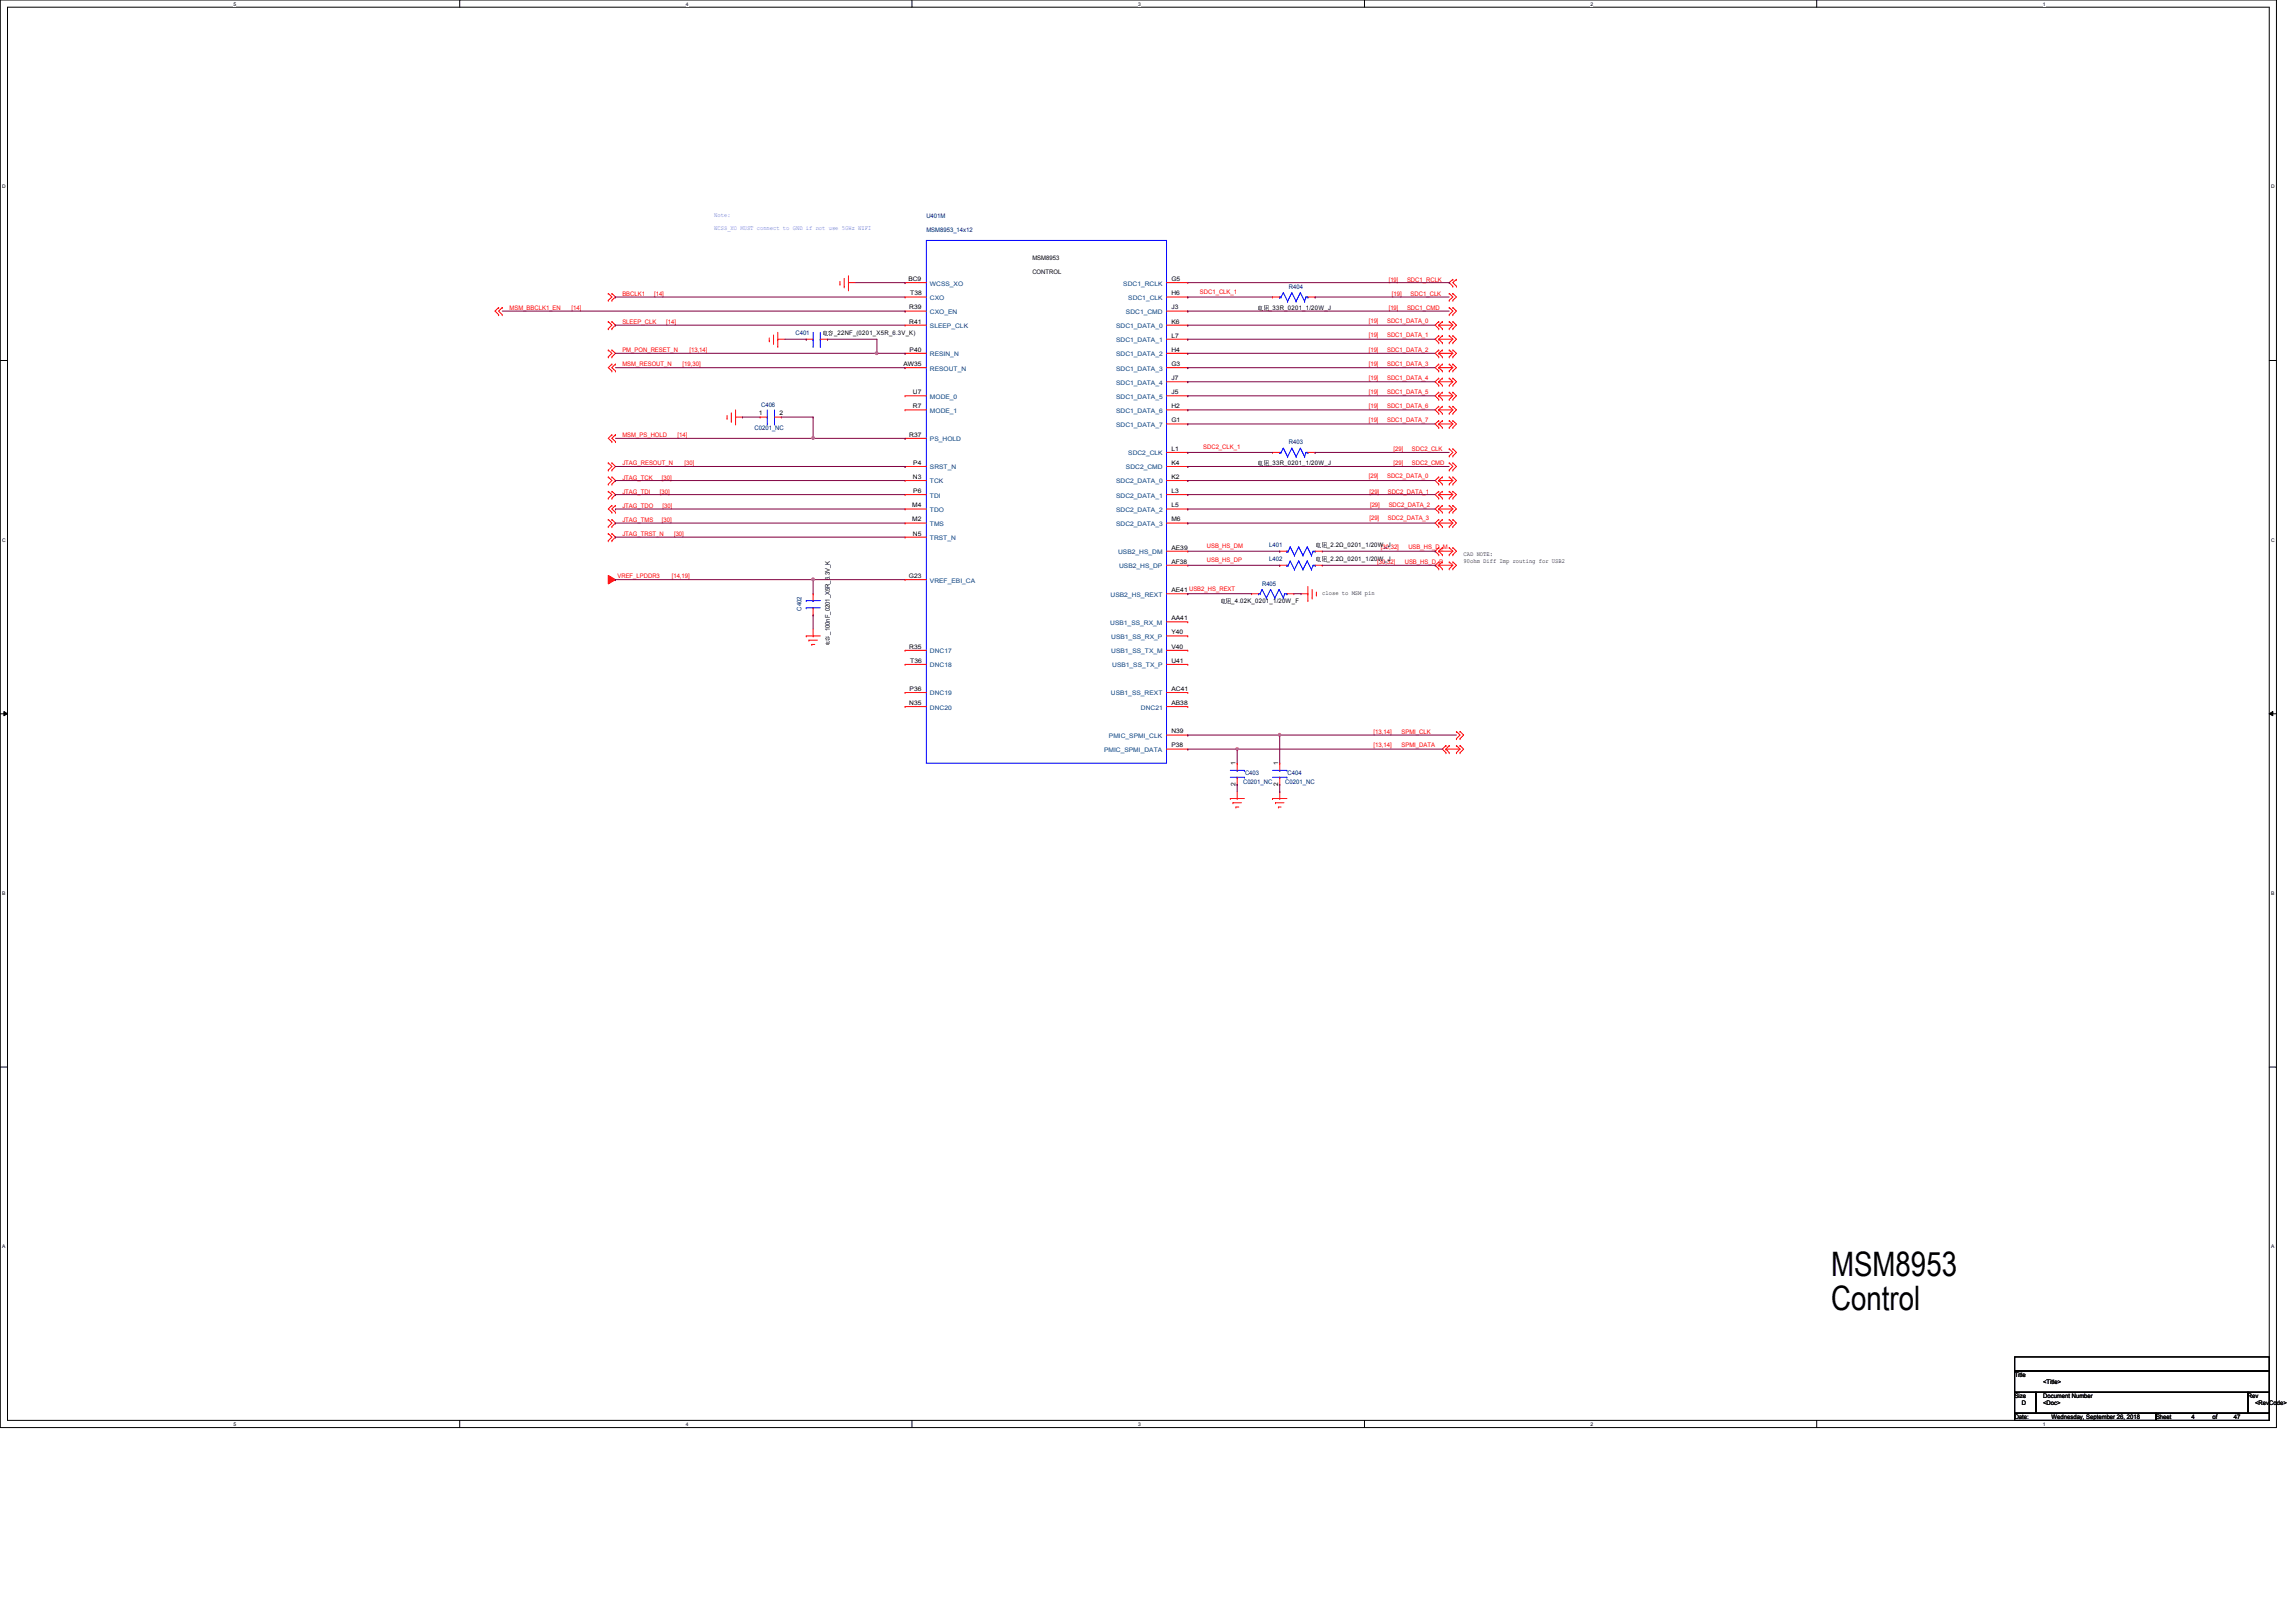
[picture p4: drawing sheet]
<svg xmlns="http://www.w3.org/2000/svg" width="297mm" height="210mm" viewBox="0 0 297 210" stroke-linecap="round" stroke-linejoin="round" font-family="sans-serif">
<defs><g id="words">
<g font-size="4.4">
<text x="236.9" y="165.1">MSM8953</text>
<text x="236.9" y="169.5">Control</text>
</g>
<g font-size=".8" fill="#8000ff">
<text x="92.4" y="28.1">Note:</text>
<text x="92.4" y="29.7">WCSS_XO MUST connect to GND if not use 5GHz WIFI</text>
</g>
<g font-size=".8" fill="#000080">
<text x="119.8" y="28.2">U401M</text>
<text x="119.8" y="30.1">MSM8953_14x12</text>
<text x="166.7" y="37.3">R404</text>
<text x="102.9" y="43.4">C401</text>
<text x="98.5" y="52.6">C406</text>
<text x="97.6" y="55.6">C0201_NC</text>
<text x="166.7" y="57.5">R403</text>
<text x="164.2" y="70.7">L401</text>
<text x="163.3" y="75.8">R405</text>
<text x="164.2" y="72.6">L402</text>
<text x="103.7" y="79" transform="rotate(-90 103.7 79)">C402</text>
<text x="160.8" y="101.5">C0201_NC</text>
<text x="161.1" y="100.2">C403</text>
<text x="166.3" y="101.5">C0201_NC</text>
<text x="166.6" y="100.2">C404</text>
</g>
<g font-size=".8">
<text x="133.6" y="35.5">CONTROL</text>
<text x="133.6" y="33.7">MSM8953</text>
<text x="117.5" y="36.4">BC9</text>
<text x="117.6" y="40">R39</text>
<text x="117.6" y="41.9">R41</text>
<text x="117.8" y="38.2">T38</text>
<text x="151.6" y="36.4">G5</text>
<text x="151.6" y="38.2">H6</text>
<text x="151.6" y="40">J3</text>
<text x="151.6" y="41.9">K6</text>
<text x="162.6" y="40.1">电电_33R_0201_1/20W_J</text>
<text x="106.4" y="43.4">电电_22NF_(0201_X5R_6.3V_K)</text>
<text x="116.9" y="47.4">AW35</text>
<text x="117.7" y="45.5">P40</text>
<text x="151.6" y="43.7">L7</text>
<text x="151.6" y="45.5">H4</text>
<text x="151.6" y="47.4">G3</text>
<text x="98.2" y="53.8">1</text>
<text x="100.8" y="53.8">2</text>
<text x="118.1" y="51">U7</text>
<text x="118.1" y="52.8">R7</text>
<text x="151.6" y="49.2">J7</text>
<text x="151.6" y="51">J5</text>
<text x="151.6" y="52.8">H2</text>
<text x="117.6" y="56.5">R37</text>
<text x="151.6" y="54.7">G1</text>
<text x="151.6" y="58.3">L1</text>
<text x="118" y="65.7">M4</text>
<text x="118.1" y="62">N3</text>
<text x="118.1" y="60.2">P4</text>
<text x="118.1" y="63.8">P6</text>
<text x="151.6" y="60.2">K4</text>
<text x="151.6" y="62">K2</text>
<text x="151.6" y="63.8">L3</text>
<text x="151.6" y="65.7">L5</text>
<text x="162.6" y="60.2">电电_33R_0201_1/20W_J</text>
<text x="118" y="67.5">M2</text>
<text x="118.1" y="69.3">N5</text>
<text x="151.6" y="67.5">M6</text>
<text x="151.6" y="71.1">AE39</text>
<text x="170.1" y="70.7">电电_2.2Ω_0201_1/20W_J</text>
<text x="117.6" y="74.8">G23</text>
<text x="151.6" y="72.9">AF38</text>
<text x="151.6" y="76.6">AE41 USB2_HS_REXT</text>
<text x="170.1" y="72.6">电电_2.2Ω_0201_1/20W_J</text>
<text x="171.1" y="77">close to MSM pin</text>
<text x="189.4" y="72">CAD NOTE:</text>
<text x="189.4" y="72.8">90ohm Diff Imp routing for USB2</text>
<text x="107.4" y="82.1" transform="rotate(-90 107.4 82.1)">_100nF_0201_X5R_6.3V_K</text>
<text x="107.4" y="83.7">电</text>
<text x="107.4" y="82.9">电</text>
<text x="117.6" y="83.9">R35</text>
<text x="151.6" y="80.3">AA41</text>
<text x="151.6" y="82.1">Y40</text>
<text x="151.6" y="83.9">V40</text>
<text x="157.8" y="78.1">电电_4.02K_0201_1/20W_F</text>
<text x="117.7" y="89.4">P36</text>
<text x="117.8" y="85.8">T36</text>
<text x="151.6" y="85.8">U41</text>
<text x="151.6" y="89.4">AC41</text>
<text x="117.6" y="91.2">N35</text>
<text x="151.6" y="91.2">AB38</text>
<text x="151.6" y="94.9">N39</text>
<text x="151.6" y="96.7">P38</text>
<text x="159.8" y="101.7" transform="rotate(-90 159.8 101.7)">2</text>
<text x="159.8" y="99.1" transform="rotate(-90 159.8 99.1)">1</text>
<text x="165.4" y="101.7" transform="rotate(-90 165.4 101.7)">2</text>
<text x="165.4" y="99.1" transform="rotate(-90 165.4 99.1)">1</text>
<text x="260.6" y="178.2">Title</text>
<text x="264.3" y="179.1">&lt;Title&gt;</text>
<text x="260.6" y="180.9">Size</text>
<text x="260.6" y="183.6">Date:</text>
<text x="261.6" y="181.8">D</text>
<text x="264.3" y="180.9">Document Number</text>
<text x="264.3" y="181.8">&lt;Doc&gt;</text>
<text x="265.4" y="183.6">Wednesday, September 26, 2018</text>
<text x="278.9" y="183.6">Sheet</text>
<text x="283.5" y="183.6">4</text>
<text x="286.3" y="183.6">of</text>
<text x="289" y="183.6">47</text>
<text x="290.8" y="180.9">Rev</text>
<text x="291.8" y="181.8">&lt;RevCode&gt;</text>
</g>
<g font-size=".8" fill="#f00">
<text x="65.9" y="40.1">MSM_BBCLK1_EN</text>
<text x="74" y="40.1">[14]</text>
<text x="80.5" y="38.3">BBCLK1</text>
<text x="80.5" y="41.9">SLEEP_CLK</text>
<text x="84.6" y="38.3">[14]</text>
<text x="86.2" y="41.9">[14]</text>
<text x="155.2" y="38.1">SDC1_CLK_1</text>
<text x="177.1" y="41.8">[19]</text>
<text x="179.4" y="41.8">SDC1_DATA_0</text>
<text x="179.7" y="40.1">[19]</text>
<text x="179.7" y="36.4">[19]</text>
<text x="180.1" y="38.3">[19]</text>
<text x="182" y="40.1">SDC1_CMD</text>
<text x="182" y="36.4">SDC1_RCLK</text>
<text x="182.5" y="38.3">SDC1_CLK</text>
<text x="80.5" y="45.6">PM_PON_RESET_N</text>
<text x="80.5" y="47.4">MSM_RESOUT_N</text>
<text x="88.3" y="47.4">[19,30]</text>
<text x="89.2" y="45.6">[13,14]</text>
<text x="177.1" y="43.6">[19]</text>
<text x="177.1" y="45.5">[19]</text>
<text x="177.1" y="47.3">[19]</text>
<text x="179.4" y="43.6">SDC1_DATA_1</text>
<text x="179.4" y="45.5">SDC1_DATA_2</text>
<text x="179.4" y="47.3">SDC1_DATA_3</text>
<text x="177.1" y="49.1">[19]</text>
<text x="177.1" y="51">[19]</text>
<text x="177.1" y="52.8">[19]</text>
<text x="179.4" y="49.1">SDC1_DATA_4</text>
<text x="179.4" y="51">SDC1_DATA_5</text>
<text x="179.4" y="52.8">SDC1_DATA_6</text>
<text x="80.5" y="56.6">MSM_PS_HOLD</text>
<text x="87.7" y="56.6">[14]</text>
<text x="155.7" y="58.2">SDC2_CLK_1</text>
<text x="177.1" y="54.7">[19]</text>
<text x="179.4" y="54.7">SDC1_DATA_7</text>
<text x="180.3" y="58.4">[29]</text>
<text x="182.7" y="58.4">SDC2_CLK</text>
<text x="80.5" y="60.2">JTAG_RESOUT_N</text>
<text x="80.5" y="62.1">JTAG_TCK</text>
<text x="80.5" y="63.9">JTAG_TDI</text>
<text x="80.5" y="65.7">JTAG_TDO</text>
<text x="85.4" y="63.9">[30]</text>
<text x="85.6" y="62.1">[30]</text>
<text x="85.7" y="65.7">[30]</text>
<text x="88.6" y="60.2">[30]</text>
<text x="177.1" y="61.8">[29]</text>
<text x="177.2" y="63.9">[29]</text>
<text x="177.2" y="65.6">[29]</text>
<text x="179.4" y="61.8">SDC2_DATA_0</text>
<text x="179.5" y="63.9">SDC2_DATA_1</text>
<text x="179.7" y="65.6">SDC2_DATA_2</text>
<text x="180.3" y="60.2">[29]</text>
<text x="182.7" y="60.2">SDC2_CMD</text>
<text x="80.5" y="67.5">JTAG_TMS</text>
<text x="80.5" y="69.3">JTAG_TRST_N</text>
<text x="85.6" y="67.5">[30]</text>
<text x="87.2" y="69.3">[30]</text>
<text x="156.1" y="71">USB_HS_DM</text>
<text x="177.2" y="67.4">[29]</text>
<text x="178.6" y="71.1">[30,32]</text>
<text x="179.5" y="67.4">SDC2_DATA_3</text>
<text x="182.2" y="71.1">USB_HS_D_M</text>
<text x="79.9" y="74.8">VREF_LPDDR3</text>
<text x="86.9" y="74.8">[14,19]</text>
<text x="156.1" y="72.8">USB_HS_DP</text>
<text x="178.2" y="72.9">[30,32]</text>
<text x="181.7" y="72.9">USB_HS_D_P</text>
<text x="177.7" y="95">[13,14]</text>
<text x="181.3" y="95">SPMI_CLK</text>
<text x="177.7" y="96.7">[13,14]</text>
<text x="181.3" y="96.7">SPMI_DATA</text>
</g>
<g font-size=".8" fill="#004080">
<text x="120.3" y="37">WCSS_XO</text>
<text x="120.3" y="38.8">CXO</text>
<text x="120.3" y="40.6">CXO_EN</text>
<text x="145.3" y="37">SDC1_RCLK</text>
<text x="145.7" y="40.6">SDC1_CMD</text>
<text x="146" y="38.8">SDC1_CLK</text>
<text x="120.3" y="42.5">SLEEP_CLK</text>
<text x="120.3" y="46.1">RESIN_N</text>
<text x="120.3" y="48">RESOUT_N</text>
<text x="144.4" y="42.5">SDC1_DATA_0</text>
<text x="144.4" y="44.3">SDC1_DATA_1</text>
<text x="144.4" y="46.1">SDC1_DATA_2</text>
<text x="144.4" y="48">SDC1_DATA_3</text>
<text x="120.3" y="51.6">MODE_0</text>
<text x="120.3" y="53.4">MODE_1</text>
<text x="144.4" y="49.8">SDC1_DATA_4</text>
<text x="144.4" y="51.6">SDC1_DATA_5</text>
<text x="144.4" y="53.4">SDC1_DATA_6</text>
<text x="120.3" y="57.1">PS_HOLD</text>
<text x="144.4" y="55.2">SDC1_DATA_7</text>
<text x="146" y="58.9">SDC2_CLK</text>
<text x="120.3" y="60.7">SRST_N</text>
<text x="120.3" y="62.6">TCK</text>
<text x="120.3" y="64.4">TDI</text>
<text x="144.4" y="62.6">SDC2_DATA_0</text>
<text x="144.4" y="64.4">SDC2_DATA_1</text>
<text x="145.7" y="60.7">SDC2_CMD</text>
<text x="120.3" y="66.3">TDO</text>
<text x="120.3" y="69.9">TRST_N</text>
<text x="120.3" y="68.1">TMS</text>
<text x="144.4" y="66.3">SDC2_DATA_2</text>
<text x="144.4" y="68.1">SDC2_DATA_3</text>
<text x="144.6" y="71.7">USB2_HS_DM</text>
<text x="120.3" y="75.4">VREF_EBI_CA</text>
<text x="143.7" y="77.2">USB2_HS_REXT</text>
<text x="144.8" y="73.5">USB2_HS_DP</text>
<text x="143.6" y="80.9">USB1_SS_RX_M</text>
<text x="143.8" y="82.7">USB1_SS_RX_P</text>
<text x="120.3" y="84.5">DNC17</text>
<text x="120.3" y="86.4">DNC18</text>
<text x="143.8" y="84.5">USB1_SS_TX_M</text>
<text x="143.9" y="86.4">USB1_SS_TX_P</text>
<text x="120.3" y="90">DNC19</text>
<text x="120.3" y="91.8">DNC20</text>
<text x="143.5" y="95.5">PMIC_SPMI_CLK</text>
<text x="143.7" y="90">USB1_SS_REXT</text>
<text x="147.6" y="91.8">DNC21</text>
<text x="142.8" y="97.3">PMIC_SPMI_DATA</text>
</g>
<g font-size=".6">
<text x="30.2" y=".7">5</text>
<text x="88.7" y=".7">4</text>
<text x="147.2" y=".7">3</text>
<text x="205.8" y=".7">2</text>
<text x="264.3" y=".7">1</text>
<text x=".3" y="24.4">D</text>
<text x="293.8" y="24.4">D</text>
<text x=".3" y="70.1">C</text>
<text x="293.8" y="70.1">C</text>
<text x=".3" y="115.8">B</text>
<text x="293.8" y="115.8">B</text>
<text x=".3" y="161.5">A</text>
<text x="293.8" y="161.5">A</text>
<text x="30.2" y="184.5">5</text>
<text x="88.7" y="184.5">4</text>
<text x="147.2" y="184.5">3</text>
<text x="205.8" y="184.5">2</text>
<text x="264.3" y="184.5">1</text>
</g>
</g></defs>
<path d="M0 0h294.5v184.7h-294.5zM1 .9h292.6v182.9h-292.6z" fill="none" stroke="#000" stroke-width=".13"/>
<g fill="#fff">
<path d="M30.2 .1h.4v.7h-.4z"/>
<path d="M30.2 183.9h.4v.8h-.4z"/>
</g>
<path d="M59.5 0v.9M59.5 183.8v.9" fill="none" stroke="#000" stroke-width=".13"/>
<g fill="#fff">
<path d="M88.7 .1h.4v.7h-.4z"/>
<path d="M88.7 183.9h.4v.8h-.4z"/>
</g>
<path d="M118 0v.9M118 183.8v.9" fill="none" stroke="#000" stroke-width=".13"/>
<g fill="#fff">
<path d="M147.2 .1h.4v.7h-.4z"/>
<path d="M147.2 183.9h.4v.8h-.4z"/>
</g>
<path d="M176.5 0v.9M176.5 183.8v.9" fill="none" stroke="#000" stroke-width=".13"/>
<g fill="#fff">
<path d="M205.8 .1h.3v.7h-.3z"/>
<path d="M205.8 183.9h.3v.8h-.3z"/>
</g>
<path d="M235 0v.9M235 183.8v.9" fill="none" stroke="#000" stroke-width=".13"/>
<g fill="#fff">
<path d="M264.3 .1h.3v.7h-.3z"/>
<path d="M264.3 183.9h.3v.8h-.3z"/>
<path d="M.3 23.8h.5v.7h-.5z"/>
<path d="M293.8 23.8h.5v.7h-.5z"/>
<path d="M.3 69.5h.5v.7h-.5z"/>
<path d="M293.8 69.5h.5v.7h-.5z"/>
</g>
<path d="M0 46.7h1M293.6 46.7h.9" fill="none" stroke="#000" stroke-width=".13"/>
<g fill="#fff">
<path d="M.3 115.2h.4v.8h-.4z"/>
<path d="M293.8 115.2h.5v.8h-.5z"/>
</g>
<path d="M0 92.4h1M.5 92.1l.5 .3-.5 .2zM293.6 92.4l.4-.3v.5zM293.6 92.4h.9" fill="none" stroke="#000" stroke-width=".13"/>
<path d="M.5 92.1l.5 .3-.5 .2zM293.6 92.4l.4-.3v.5z" fill="#000"/>
<g fill="#fff">
<path d="M.3 161h.4v.7h-.4z"/>
<path d="M293.8 161h.4v.7h-.4z"/>
</g>
<path d="M0 138.1h1M293.6 138.1h.9" fill="none" stroke="#000" stroke-width=".13"/>
<g fill="none" stroke="#f00" stroke-width=".13">
<path d="M108.7 36.8h.1M108.7 36.4v.4M109.2 37.1h.1M109.2 36v1.1M109.8 36.6h.1M109.8 37.5h.1M109.8 36.6h.9M109.8 35.7v1.8M79.2 56.3h.1M79.2 57.1h.1M79.2 56.3l-.5 .4 .5 .4M79.6 56.3h.1"/>
<path d="M79.6 57.1h.1M79.6 56.3l-.4 .4 .4 .4M94.1 54.1h.1M94.1 53.8v.3M94.6 54.5h.1M94.6 53.4v1.1M95.2 54h.1M95.2 54.9h.1M95.2 54h.9M95.2 53v1.9M99.5 44.1h.1M99.5 43.7v.4"/>
<path d="M100.1 44.4h.1M100.1 43.3v1.1M100.6 43.9h.1M100.6 44.8h.1M100.6 43.9h1M100.6 43v1.8M168.3 76.8h.9M169.2 76.8h.1M169.2 77.7h.1M169.2 75.9v1.8M169.8 77.4h.1M169.8 76.3v1.1"/>
<path d="M170.3 77h.1M170.3 76.6v.4M104.3 82.3h.1M104.3 82.3h1.8M104.6 82.8h.1M104.6 82.8h1.1M105 83.4h.1M105 83.4h.4M105.2 82.3h.1M105.2 81.4v.9M159.2 103.3h.1M159.2 103.3h1.8"/>
<path d="M159.5 103.9h.1M159.5 103.9h1.1M159.9 104.4h.1M159.9 104.4h.4M160.1 103.3h.1M160.1 102.4v.9M164.6 103.3h.1M164.6 103.3h1.9M165 103.9h.1M165 103.9h1.1M165.4 104.4h.1M165.4 104.4h.3"/>
<path d="M165.6 103.3h.1M165.6 102.4v.9"/>
</g>
<path d="M78.7 74.5l.9 .5-.9 .6z" fill-rule="evenodd" fill="#f00"/>
<g fill="none" stroke="#f00" stroke-width=".13">
<path d="M64.5 39.8h.1M64.5 39.8l-.5 .5 .5 .4M65 39.8h.1M65 39.8l-.5 .5 .5 .4M78.7 38h.1M78.7 38.9h.1M78.7 38l.5 .4-.5 .5M79.2 38.9h.1M79.2 38h.1M79.2 38l.4 .4-.4 .5M117.1 36.6h.1M117.1 38.4h.1"/>
<path d="M117.1 38.4h2.7M117.1 36.6h2.7M150.9 38.4h2.8M150.9 36.6h2.8M153.7 36.6h.1M153.7 38.4h.1M164.6 38.4h.1M164.6 38.4h1M169.2 38.4h.9M170.1 38.4h.1M187.5 38h.1M187.5 38.9h.1"/>
<path d="M187.5 39.8h.1M187.5 38l.5 .4-.5 .5M187.5 39.8l.5 .5-.5 .4M188 38h.1M188 38.9h.1M188 39.8h.1M188 37h.1M188 36.2h.1M188 38l.4 .4-.4 .5M188 39.8l.4 .5-.4 .4M188 36.2l-.5 .4 .5 .4M188.4 36.2h.1"/>
<path d="M188.4 37h.1M188.4 36.2l-.4 .4 .4 .4M64.5 40.7h.1M65 40.7h.1M78.7 59.9h.1M78.7 41.6h.1M78.7 42.5h.1M78.7 45.3h.1M78.7 46.2h.1M78.7 59.9l.5 .5-.5 .4M78.7 41.6l.5 .5-.5 .4M78.7 45.3l.5 .4-.5 .5"/>
<path d="M79.2 59.9h.1M79.2 42.5h.1M79.2 41.6h.1M79.2 46.2h.1M79.2 45.3h.1M79.2 47.1h.1M79.2 48h.1M79.2 59.9l.4 .5-.4 .4M79.2 41.6l.4 .5-.4 .4M79.2 45.3l.4 .4-.4 .5M79.2 47.1l-.5 .5 .5 .4M79.6 47.1h.1"/>
<path d="M79.6 48h.1M79.6 47.1l-.4 .5 .4 .4M98.3 54h.1M98.3 54h1M100.2 54h.9M101.1 54h.1M104.3 43.9h.1M104.3 43.9h.9M106.1 43.9h1M107.1 43.9h.1M117.1 40.3h.1M117.1 42.1h.1"/>
<path d="M117.1 45.7h.1M117.1 47.6h.1M117.1 51.2h.1M117.1 53h.1M117.1 56.7h.1M117.1 45.7h2.7M117.1 47.6h2.7M117.1 51.2h2.7M117.1 42.1h2.7M117.1 53h2.7M117.1 40.3h2.7M117.1 56.7h2.7"/>
<path d="M150.9 43.9h2.8M150.9 45.7h2.8M150.9 49.4h2.8M150.9 47.6h2.8M150.9 51.2h2.8M150.9 42.1h2.8M150.9 54.9h2.8M150.9 53h2.8M150.9 58.5h2.8M150.9 40.3h2.8M153.7 40.3h.1M153.7 42.1h.1"/>
<path d="M153.7 43.9h.1M153.7 45.7h.1M153.7 47.6h.1M153.7 49.4h.1M153.7 51.2h.1M153.7 53h.1M153.7 54.9h.1M153.7 58.5h.1M164.6 58.5h.1M164.6 58.5h1M169.2 58.5h.9M170.1 58.5h.1"/>
<path d="M186.1 43.4h.1M186.1 44.4h.1M186.1 43.9h.1M186.1 45.3h.1M186.1 46.2h.1M186.1 45.7h.1M186.1 48.9h.1M186.1 49.9h.1M186.1 49.4h.1M186.1 47.1h.1M186.1 48h.1M186.1 47.6h.1"/>
<path d="M186.1 50.8h.1M186.1 51.7h.1M186.1 51.2h.1M186.1 41.6h.1M186.1 42.5h.1M186.1 42.1h.1M186.1 54.4h.1M186.1 55.3h.1M186.1 54.9h.1M186.1 52.6h.1M186.1 53.5h.1M186.1 53h.1"/>
<path d="M186.1 43.4l-.4 .5 .4 .5M186.1 43.9l.5 .5M186.1 42.1l.5 .4M186.1 43.9h1.9M186.1 45.3l-.4 .4 .4 .5M186.1 45.7l.5 .5M186.1 45.7h1.9M186.1 48.9l-.4 .5 .4 .5M186.1 49.4l.5 .5M186.1 49.4h1.9M186.1 47.1l-.4 .5 .4 .4M186.1 47.6l.5 .4"/>
<path d="M186.1 47.6h1.9M186.1 50.8l-.4 .4 .4 .5M186.1 51.2l.5 .5M186.1 51.2h1.9M186.1 41.6l-.4 .5 .4 .4M186.1 42.1h1.9M186.1 54.4l-.4 .5 .4 .4M186.1 54.9l.5 .4M186.1 54.9h1.9M186.1 52.6l-.4 .4 .4 .5M186.1 53l.5 .5M186.1 53h1.9"/>
<path d="M186.6 44.4h.1M186.6 43.4h.1M186.6 46.2h.1M186.6 45.3h.1M186.6 49.9h.1M186.6 48.9h.1M186.6 48h.1M186.6 47.1h.1M186.6 51.7h.1M186.6 50.8h.1M186.6 42.5h.1M186.6 41.6h.1"/>
<path d="M186.6 55.3h.1M186.6 54.4h.1M186.6 53.5h.1M186.6 52.6h.1M186.6 41.6l-.5 .5M186.6 43.4l-.5 .5M186.6 45.3l-.5 .4M186.6 48.9l-.5 .5M186.6 50.8l-.5 .4M186.6 47.1l-.5 .5M186.6 52.6l-.5 .4M186.6 54.4l-.5 .5"/>
<path d="M187.5 40.7h.1M187.5 59.9h.1M187.5 58.1h.1M187.5 59h.1M187.5 43.4h.1M187.5 44.4h.1M187.5 45.3h.1M187.5 46.2h.1M187.5 48.9h.1M187.5 49.9h.1M187.5 47.1h.1M187.5 48h.1"/>
<path d="M187.5 50.8h.1M187.5 51.7h.1M187.5 41.6h.1M187.5 42.5h.1M187.5 54.4h.1M187.5 55.3h.1M187.5 52.6h.1M187.5 53.5h.1M187.5 59.9l.5 .5-.5 .4M187.5 58.1l.5 .4-.5 .5M187.5 43.4l.5 .5M187.5 45.3l.5 .4"/>
<path d="M187.5 50.8l.5 .4M187.5 48.9l.5 .5M187.5 47.1l.5 .5M187.5 52.6l.5 .4M187.5 41.6l.5 .5M187.5 54.4l.5 .5M188 40.7h.1M188 59.9h.1M188 58.1h.1M188 59h.1M188 44.4h.1M188 43.4h.1"/>
<path d="M188 46.2h.1M188 45.3h.1M188 49.9h.1M188 48.9h.1M188 48h.1M188 47.1h.1M188 51.7h.1M188 50.8h.1M188 42.5h.1M188 41.6h.1M188 55.3h.1M188 54.4h.1"/>
<path d="M188 53.5h.1M188 52.6h.1M188 59.9l.4 .5-.4 .4M188 58.1l.4 .4-.4 .5M188 42.1l-.5 .4M188 43.4l.4 .5-.4 .5M188 43.9l-.5 .5M188 45.3l.4 .4-.4 .5M188 45.7l-.5 .5M188 48.9l.4 .5-.4 .5M188 49.4l-.5 .5M188 47.1l.4 .5-.4 .4"/>
<path d="M188 47.6l-.5 .4M188 50.8l.4 .4-.4 .5M188 51.2l-.5 .5M188 41.6l.4 .5-.4 .4M188 54.4l.4 .5-.4 .4M188 54.9l-.5 .4M188 52.6l.4 .4-.4 .5M188 53l-.5 .5M78.7 74.5l.9 .5-.9 .6zM78.7 60.8h.1M78.7 61.7h.1M78.7 62.7h.1"/>
<path d="M78.7 63.6h.1M78.7 64.5h.1M78.7 67.2h.1M78.7 68.2h.1M78.7 69h.1M78.7 70h.1M78.7 61.7l.5 .5-.5 .5M78.7 63.6l.5 .4-.5 .5M78.7 67.2l.5 .5-.5 .5M78.7 69l.5 .5-.5 .5M79.2 60.8h.1M79.2 62.7h.1"/>
<path d="M79.2 61.7h.1M79.2 64.5h.1M79.2 63.6h.1M79.2 68.2h.1M79.2 67.2h.1M79.2 70h.1M79.2 69h.1M79.2 65.4h.1M79.2 66.3h.1M79.2 61.7l.4 .5-.4 .5M79.2 63.6l.4 .4-.4 .5M79.2 67.2l.4 .5-.4 .5"/>
<path d="M79.2 69l.4 .5-.4 .5M79.2 65.4l-.5 .5 .5 .4M79.6 65.4h.1M79.6 66.3h.1M79.6 65.4l-.4 .5 .4 .4M105.2 76.8h.1M105.2 79.6h.1M105.2 76.8v.9M105.2 78.7v.9M117.1 60.4h.1M117.1 62.2h.1M117.1 64h.1"/>
<path d="M117.1 65.9h.1M117.1 69.5h.1M117.1 75h.1M117.1 67.7h.1M117.1 67.7h2.7M117.1 62.2h2.7M117.1 64h2.7M117.1 65.9h2.7M117.1 60.4h2.7M117.1 69.5h2.7M117.1 75h2.7M150.9 67.7h2.8"/>
<path d="M150.9 62.2h2.8M150.9 64h2.8M150.9 65.9h2.8M150.9 73.2h2.8M150.9 71.3h2.8M150.9 76.8h2.8M150.9 60.4h2.8M153.7 60.4h.1M153.7 62.2h.1M153.7 64h.1M153.7 65.9h.1M153.7 67.7h.1"/>
<path d="M153.7 71.3h.1M153.7 73.2h.1M153.7 76.8h.1M161.9 76.8h.1M161.9 76.8h.9M165.6 71.3h.1M165.6 73.2h.1M165.6 73.2h.9M165.6 71.3h.9M166.5 76.8h.9M167.4 76.8h.1M170.1 73.2h1"/>
<path d="M170.1 71.3h1M171.1 71.3h.1M171.1 73.2h.1M186.1 67.2h.1M186.1 68.2h.1M186.1 67.7h.1M186.1 61.7h.1M186.1 62.7h.1M186.1 62.2h.1M186.1 63.6h.1M186.1 64.5h.1M186.1 64h.1"/>
<path d="M186.1 65.4h.1M186.1 66.3h.1M186.1 65.9h.1M186.1 72.7h.1M186.1 73.6h.1M186.1 73.2h.1M186.1 70.9h.1M186.1 71.8h.1M186.1 71.3h.1M186.1 67.2l-.4 .5 .4 .5M186.1 67.7l.5 .5M186.1 67.7h1.9"/>
<path d="M186.1 61.7l-.4 .5 .4 .5M186.1 62.2l.5 .5M186.1 62.2h1.9M186.1 63.6l-.4 .4 .4 .5M186.1 64l.5 .5M186.1 64h1.9M186.1 65.4l-.4 .5 .4 .4M186.1 65.9l.5 .4M186.1 65.9h1.9M186.1 72.7l-.4 .5 .4 .4M186.1 73.2l.5 .4M186.1 73.2h1.9"/>
<path d="M186.1 70.9l-.4 .4 .4 .5M186.1 71.3l.5 .5M186.1 71.3h1.9M186.6 68.2h.1M186.6 67.2h.1M186.6 62.7h.1M186.6 61.7h.1M186.6 64.5h.1M186.6 63.6h.1M186.6 66.3h.1M186.6 65.4h.1M186.6 73.6h.1"/>
<path d="M186.6 72.7h.1M186.6 71.8h.1M186.6 70.9h.1M186.6 61.7l-.5 .5M186.6 67.2l-.5 .5M186.6 63.6l-.5 .4M186.6 65.4l-.5 .5M186.6 72.7l-.5 .5M186.6 70.9l-.5 .4M187.5 60.8h.1M187.5 67.2h.1M187.5 68.2h.1"/>
<path d="M187.5 61.7h.1M187.5 62.7h.1M187.5 63.6h.1M187.5 64.5h.1M187.5 65.4h.1M187.5 66.3h.1M187.5 72.7h.1M187.5 73.6h.1M187.5 70.9h.1M187.5 71.8h.1M187.5 67.2l.5 .5M187.5 61.7l.5 .5"/>
<path d="M187.5 63.6l.5 .4M187.5 65.4l.5 .5M187.5 72.7l.5 .5M187.5 70.9l.5 .4M188 60.8h.1M188 68.2h.1M188 67.2h.1M188 62.7h.1M188 61.7h.1M188 64.5h.1M188 63.6h.1M188 66.3h.1"/>
<path d="M188 65.4h.1M188 73.6h.1M188 72.7h.1M188 71.8h.1M188 70.9h.1M188 67.2l.4 .5-.4 .5M188 67.7l-.5 .5M188 61.7l.4 .5-.4 .5M188 62.2l-.5 .5M188 63.6l.4 .4-.4 .5M188 64l-.5 .5M188 65.4l.4 .5-.4 .4"/>
<path d="M188 65.9l-.5 .4M188 72.7l.4 .5-.4 .4M188 73.2l-.5 .4M188 70.9l.4 .4-.4 .5M188 71.3l-.5 .5M117.1 84.2h.1M117.1 86h.1M117.1 89.6h.1M117.1 91.4h.1M117.1 84.2h2.7M117.1 86h2.7M117.1 89.6h2.7"/>
<path d="M117.1 91.4h2.7M150.9 96.9h2.8M150.9 84.2h2.8M150.9 86h2.8M150.9 89.6h2.8M150.9 91.4h2.8M150.9 80.5h2.8M150.9 82.3h2.8M150.9 95.1h2.8M153.7 80.5h.1M153.7 82.3h.1M153.7 84.2h.1"/>
<path d="M153.7 86h.1M153.7 89.6h.1M153.7 91.4h.1M153.7 95.1h.1M153.7 96.9h.1M160.1 98.8h.1M160.1 98.8v.9M165.6 98.8h.1M165.6 98.8v.9M187.1 96.5h.1M187.1 97.4h.1M187.1 96.9h.1"/>
<path d="M187.1 96.5l-.5 .4 .5 .5M187.1 96.9l.4 .5M187.1 96.9h1.8M187.5 97.4h.1M187.5 96.5h.1M187.5 96.5l-.4 .4M188.4 94.7h.1M188.4 95.6h.1M188.4 96.5h.1M188.4 97.4h.1M188.4 94.7l.5 .4-.5 .5M188.4 96.5l.5 .4"/>
<path d="M188.9 94.7h.1M188.9 95.6h.1M188.9 97.4h.1M188.9 96.5h.1M188.9 94.7l.5 .4-.5 .5M188.9 96.5l.5 .4-.5 .5M188.9 96.9l-.5 .5M160.1 101.5h.1M160.1 100.6v.9M165.6 101.5h.1M165.6 100.6v.9"/>
</g>
<path d="M260.6 175.6h33v1.8h-33zM260.6 177.4h33v2.8h-33zM260.6 180.2h2.8v2.7h-2.8zM260.6 182.9h18.3v.9h-18.3zM263.4 180.2h27.4v2.7h-27.4zM278.9 182.9h14.7v.9h-14.7zM290.8 180.2h2.8v2.7h-2.8z" fill="none" stroke="#000" stroke-width=".13"/>
<g fill="none" stroke="#00f" stroke-width=".13">
<path d="M119.8 31.1h31.1v67.7h-31.1zM165.6 38.4h.1M165.7 38.4h.1M166 37.9h.1M166 37.9l.6 1.1M166 37.9l-.3 .5M166.6 39h.1M167.1 37.9h.1M167.1 37.9l.6 1.1M167.1 37.9l-.5 1.1M167.7 39h.1M168.2 37.9h.1"/>
<path d="M168.2 37.9l.6 1.1M168.2 37.9l-.5 1.1M168.8 39h.1M168.9 38.4h.1M168.9 38.4h.3M168.9 38.4l-.1 .6M169.2 38.4h.1M99.3 54h.1M99.3 54.9h.1M99.3 53v1.9M100.2 54.9h.1M100.2 54h.1"/>
<path d="M100.2 53v1.9M105.2 43.9h.1M105.2 44.8h.1M105.2 43v1.8M106.1 44.8h.1M106.1 43.9h.1M106.1 43v1.8M165.6 58.5h.1M165.7 58.5h.1M166 58h.1M166 58l.6 1.1M166 58l-.3 .5"/>
<path d="M166.6 59.1h.1M167.1 58h.1M167.1 58l.6 1.1M167.1 58l-.5 1.1M167.7 59.1h.1M168.2 58h.1M168.2 58l.6 1.1M168.2 58l-.5 1.1M168.8 59.1h.1M168.9 58.5h.1M168.9 58.5h.3M168.9 58.5l-.1 .6"/>
<path d="M169.2 58.5h.1M104.3 77.7h.1M104.3 78.7h.1M104.3 77.7h1.8M104.3 78.7h1.8M105.2 77.7h.1M105.2 78.7h.1M162.8 76.8h.1M162.8 76.8h.2M163 76.8h.1M163.3 76.3h.1M163.3 76.3l.5 1.1"/>
<path d="M163.3 76.3l-.3 .5M163.8 77.4h.1M164.4 76.3h.1M164.4 76.3l.5 1.1M164.4 76.3l-.6 1.1M164.9 77.4h.1M165.5 76.3h.1M165.5 76.3l.5 1.1M165.5 76.3l-.6 1.1M166 77.4h.1M166.2 76.8h.1M166.2 76.8h.3"/>
<path d="M166.2 76.8l-.2 .6M166.5 71.3h.1M166.5 73.2h.1M166.5 76.8h.1M166.5 71.3h.2M166.5 73.2h.2M166.7 71.3h.1M166.7 73.2h.1M166.9 70.8h.1M166.9 72.6h.1M166.9 70.8l.6 1.1M166.9 70.8l-.2 .5"/>
<path d="M166.9 72.6l.6 1.1M166.9 72.6l-.2 .6M167.5 71.9h.1M167.5 73.7h.1M168 70.8h.1M168 72.6h.1M168 70.8l.6 1.1M168 70.8l-.5 1.1M168 72.6l.6 1.1M168 72.6l-.5 1.1M168.6 71.9h.1M168.6 73.7h.1"/>
<path d="M169.1 70.8h.1M169.1 72.6h.1M169.1 70.8l.6 1.1M169.1 70.8l-.5 1.1M169.1 72.6l.6 1.1M169.1 72.6l-.5 1.1M169.7 71.9h.1M169.7 73.7h.1M169.9 71.3h.1M169.9 73.2h.1M169.9 71.3h.2M169.9 71.3l-.2 .6"/>
<path d="M169.9 73.2h.2M169.9 73.2l-.2 .5M170.1 71.3h.1M170.1 73.2h.1M159.2 99.7h1.8M160.1 99.7h.1M161 99.7h.1M164.6 99.7h1.9M165.6 99.7h.1M166.5 99.7h.1M159.2 100.6h1.8M160.1 100.6h.1"/>
<path d="M161 100.6h.1M164.6 100.6h1.9M165.6 100.6h.1M166.5 100.6h.1"/>
</g>
<path d="M79.6 47.6h37.5M79.6 45.7h33.8M113.4 45.7h.1M117.1 47.6h.1" fill="none" stroke="#800040" stroke-width=".13"/>
<path d="M113.3 45.6h.2v.2h-.2z" fill-rule="evenodd" fill="#f0f"/>
<path d="M113.3 45.6h.2v.2h-.2z" fill="none" stroke="#f0f" stroke-width=".13"/>
<g fill="none" stroke="#800040" stroke-width=".13">
<path d="M79.6 38.4h.1M79.6 38.4h37.5M153.7 38.4h.1M153.7 38.4h10.9M153.7 36.6h33.8M187.5 36.6h.1M65 40.3h52.1M117.1 40.3h.1M153.7 40.3h.1M153.7 51.2h.1M153.7 43.9h.1M153.7 45.7h.1"/>
<path d="M153.7 47.6h.1M153.7 49.4h.1M153.7 42.1h.1M153.7 54.9h.1M153.7 53h.1M153.7 58.5h.1M153.7 40.3h33.8M153.7 51.2h32M153.7 43.9h32M153.7 45.7h32M153.7 47.6h32M153.7 49.4h32"/>
<path d="M153.7 42.1h32M153.7 54.9h32M153.7 53h32M153.7 58.5h10.9M170.1 58.5h.1M170.1 58.5h17.4M79.6 62.2h.1M79.6 65.9h.1M79.6 69.5h.1M79.6 67.7h.1M79.6 64h.1M79.6 62.2h37.5"/>
<path d="M79.6 65.9h37.5M79.6 69.5h37.5M79.6 60.4h37.5M79.6 67.7h37.5M79.6 64h37.5M117.1 60.4h.1M153.7 65.9h.1M153.7 60.4h.1M153.7 64h.1M153.7 62.2h.1M153.7 67.7h.1M153.7 62.2h32"/>
<path d="M153.7 65.9h32M153.7 60.4h33.8M153.7 67.7h32M153.7 64h32M153.7 73.2h11.9M165.6 73.2h.1M160.1 96.9h.1M160.1 96.9h26.5"/>
</g>
<path d="M159.9 96.8h.3v.2h-.3z" fill-rule="evenodd" fill="#f0f"/>
<path d="M159.9 96.8h.3v.2h-.3z" fill="none" stroke="#f0f" stroke-width=".13"/>
<path d="M153.7 95.1h.1M153.7 96.9h.1M153.7 95.1h34.7M153.7 96.9h6.4M160.1 96.9h.1M160.1 96.9v1.9M165.6 95.1h.1M165.6 95.1v3.7" fill="none" stroke="#800040" stroke-width=".13"/>
<path d="M165.4 94.9h.2v.3h-.2z" fill-rule="evenodd" fill="#f0f"/>
<path d="M165.4 94.9h.2v.3h-.2z" fill="none" stroke="#f0f" stroke-width=".13"/>
<path d="M79.6 56.7h25.6M105.2 56.7h.1M79.6 75h.1M79.6 75h37.5M105.2 79.6h.1M105.2 75h.1M105.2 75v1.8M105.2 79.6v1.8M160.1 101.5h.1M160.1 101.5v.9M165.6 102.4h.1M165.6 101.5v.9" fill="none" stroke="#800040" stroke-width=".13"/>
<path d="M105.1 74.8h.2v.3h-.2z" fill-rule="evenodd" fill="#f0f"/>
<path d="M105.1 74.8h.2v.3h-.2z" fill="none" stroke="#f0f" stroke-width=".13"/>
<g fill="none" stroke="#800040" stroke-width=".13">
<path d="M110.7 36.6h6.4M117.1 36.6h.1M170.1 38.4h.1M170.1 38.4h17.4M96.1 54h.1M96.1 54h2.2M101.1 54h4.1M101.6 43.9h2.7M104.3 43.9h.1M105.2 54h.1M105.2 56.7h.1M105.2 54v2.7"/>
<path d="M105.2 56.7h11.9M107.1 43.9h.1M107.1 43.9h6.3v1.8M113.4 45.7h.1M113.4 45.7h3.7M117.1 45.7h.1M117.1 56.7h.1M153.7 76.8h.1M153.7 76.8h8.2M153.7 71.3h11.9M165.6 71.3h.1M167.4 76.8h.9"/>
<path d="M168.3 76.8h.1M171.1 71.3h14.6M171.1 73.2h14.6M185.7 71.3h.1M185.7 73.2h.1"/>
</g>
<path d="M105.1 56.6h.2v.2h-.2z" fill-rule="evenodd" fill="#f0f"/>
<path d="M105.1 56.6h.2v.2h-.2z" fill="none" stroke="#f0f" stroke-width=".13"/>
<path d="M79.6 42.1h.1M79.6 42.1h37.5" fill="none" stroke="#800040" stroke-width=".13"/>
<path d="M113.3 45.6h.2v.2h-.2z" fill-rule="evenodd" fill="#f0f"/>
<path d="M113.3 45.6h.2v.2h-.2z" fill="none" stroke="#f0f" stroke-width=".13"/>
<path d="M159.9 96.8h.3v.2h-.3z" fill-rule="evenodd" fill="#f0f"/>
<path d="M159.9 96.8h.3v.2h-.3z" fill="none" stroke="#f0f" stroke-width=".13"/>
<path d="M165.4 94.9h.2v.3h-.2z" fill-rule="evenodd" fill="#f0f"/>
<path d="M165.4 94.9h.2v.3h-.2z" fill="none" stroke="#f0f" stroke-width=".13"/>
<path d="M105.1 74.8h.2v.3h-.2z" fill-rule="evenodd" fill="#f0f"/>
<path d="M105.1 74.8h.2v.3h-.2z" fill="none" stroke="#f0f" stroke-width=".13"/>
<path d="M105.1 56.6h.2v.2h-.2z" fill-rule="evenodd" fill="#f0f"/>
<path d="M105.1 56.6h.2v.2h-.2z" fill="none" stroke="#f0f" stroke-width=".13"/>
<use href="#words"/>
</svg>
